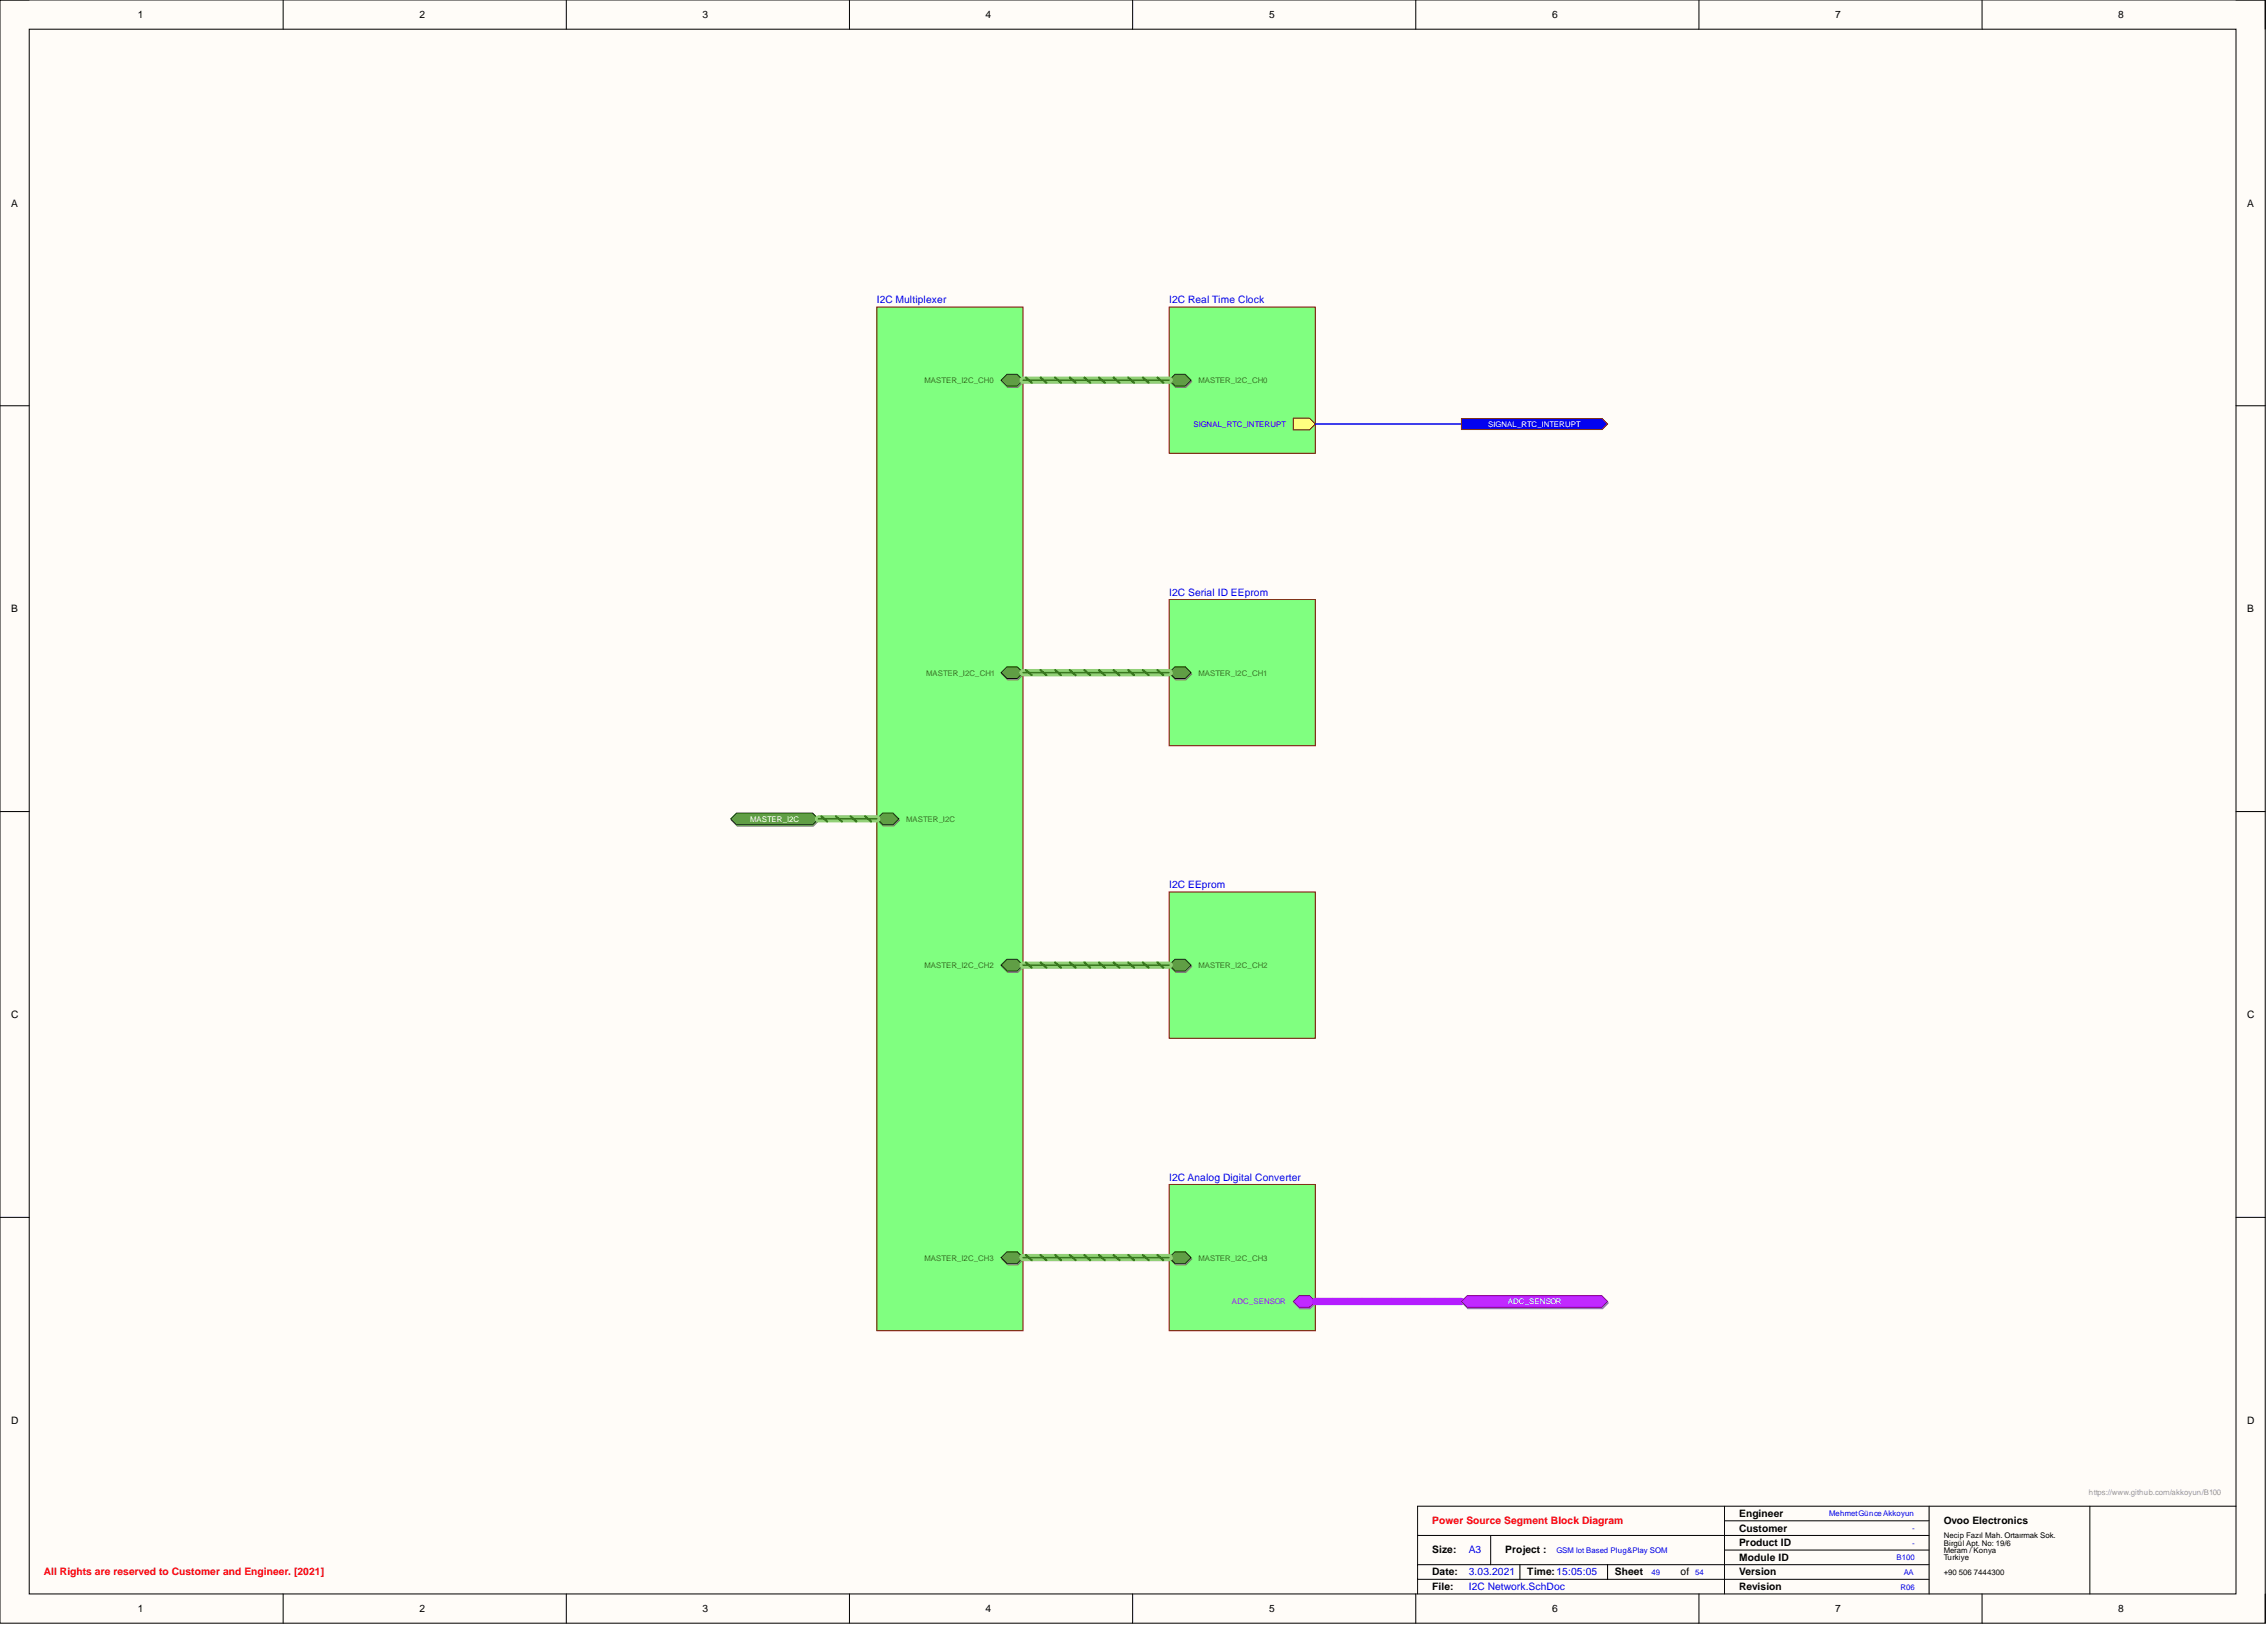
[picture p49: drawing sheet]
<svg xmlns="http://www.w3.org/2000/svg" width="393mm" height="282mm" viewBox="0 0 393 282" stroke-linecap="round" stroke-linejoin="round" font-family="sans-serif">
<defs><g id="words">
<g font-size="1.8">
<text x="23.9" y="3.1">1</text>
<text x="72.8" y="3.1">2</text>
<text x="121.9" y="3.1">3</text>
<text x="171" y="3.1">4</text>
<text x="220.2" y="3.1">5</text>
<text x="269.3" y="3.1">6</text>
<text x="318.4" y="3.1">7</text>
<text x="367.5" y="3.1">8</text>
<text x="1.9" y="35.8">A</text>
<text x="389.9" y="35.8">A</text>
<text x="1.9" y="106.2">B</text>
<text x="389.9" y="106.2">B</text>
<text x="1.9" y="176.6">C</text>
<text x="389.9" y="176.6">C</text>
<text x="1.9" y="247">D</text>
<text x="389.9" y="247">D</text>
<text x="301.8" y="263.1">Engineer</text>
<text x="248.5" y="269.5">Size:</text>
<text x="261.2" y="269.5">Project :</text>
<text x="301.8" y="265.7">Customer</text>
<text x="301.8" y="268.2">Product ID</text>
<text x="337.3" y="264.4">Ovoo Electronics</text>
<text x="248.5" y="273.3">Date:</text>
<text x="248.5" y="275.8">File:</text>
<text x="265" y="273.3">Time:15:05:05</text>
<text x="280.2" y="273.3">Sheet</text>
<text x="291.6" y="273.3">of</text>
<text x="301.8" y="270.7">Module ID</text>
<text x="301.8" y="273.3">Version</text>
<text x="301.8" y="275.8">Revision</text>
<text x="23.9" y="279.6">1</text>
<text x="72.8" y="279.6">2</text>
<text x="121.9" y="279.6">3</text>
<text x="171" y="279.6">4</text>
<text x="220.2" y="279.6">5</text>
<text x="269.3" y="279.6">6</text>
<text x="318.4" y="279.6">7</text>
<text x="367.5" y="279.6">8</text>
</g>
<g font-size="1.8" fill="#00f">
<text x="152.1" y="52.6">I2C Multiplexer</text>
<text x="202.9" y="52.6">I2C Real Time Clock</text>
<text x="202.9" y="103.3">I2C Serial ID EEprom</text>
<text x="202.9" y="154">I2C EEprom</text>
<text x="202.9" y="204.8">I2C Analog Digital Converter</text>
<text x="254.8" y="269.5">A3</text>
<text x="254.8" y="273.3">3.03.2021</text>
<text x="254.8" y="275.8">I2C Network.SchDoc</text>
</g>
<g font-size="1.8" fill="#f00">
<text x="248.5" y="264.4">Power Source Segment Block Diagram</text>
<text x="7.6" y="273.3">All Rights are reserved to Customer and Engineer. [2021]</text>
</g>
<g font-size="1.4" fill="#38761d">
<text x="160.4" y="66.5">MASTER_I2C_CH0</text>
<text x="207.9" y="66.5">MASTER_I2C_CH0</text>
<text x="160.7" y="117.2">MASTER_I2C_CH1</text>
<text x="207.9" y="117.2">MASTER_I2C_CH1</text>
<text x="157.2" y="142.6">MASTER_I2C</text>
<text x="160.4" y="167.9">MASTER_I2C_CH2</text>
<text x="207.9" y="167.9">MASTER_I2C_CH2</text>
<text x="160.4" y="218.6">MASTER_I2C_CH3</text>
<text x="207.9" y="218.6">MASTER_I2C_CH3</text>
</g>
<g font-size="1.4" fill="#00f">
<text x="207.1" y="74.1">SIGNAL_RTC_INTERUPT</text>
<text x="317.4" y="263">MehmetGünce Akkoyun</text>
<text x="270.1" y="269.4">GSM Iot Based Plug&amp;Play SOM</text>
<text x="331.8" y="265.6">-</text>
<text x="331.8" y="268.1">-</text>
<text x="286.5" y="273.2">49</text>
<text x="294.1" y="273.2">54</text>
<text x="329.1" y="270.6">B100</text>
<text x="329.7" y="275.7">R06</text>
<text x="330.3" y="273.2">AA</text>
</g>
<g font-size="1.4" fill="#fff">
<text x="258.2" y="74.1">SIGNAL_RTC_INTERUPT</text>
<text x="130.2" y="142.6">MASTER_I2C</text>
<text x="261.6" y="226.3">ADC_SENSOR</text>
</g>
<text font-size="1.4" fill="#90f" x="213.8" y="226.3">ADC_SENSOR</text>
<text font-size="1.4" fill="#999" x="362.4" y="259.2">https://www.github.com/akkoyun/B100</text>
<g font-size="1.4">
<text x="337.3" y="266.8">Necip Fazıl Mah. Ortaırmak Sok.</text>
<text x="337.3" y="268.1">Birgül Apt. No: 19/6</text>
<text x="337.3" y="269.4">Meram / Konya</text>
<text x="337.3" y="270.6">Turkiye</text>
<text x="337.3" y="273.2">+90 506 7444300</text>
</g>
</g></defs>
<path d="M0 0h393v281.6h-393z" fill-rule="evenodd" fill="#fffcf8"/>
<path d="M0 0h393v281.6h-393z" fill="none" stroke="#000" stroke-width=".17"/>
<path d="M5.1 5.1h382.9v271.4h-382.9z" fill-rule="evenodd" fill="#fffcf8"/>
<g fill="none" stroke="#000" stroke-width=".17">
<path d="M0 0h5.1M49.1 0v5.1M98.3 0v5.1M147.4 0v5.1M196.5 0v5.1M245.7 0v5.1M294.8 0v5.1M343.9 0v5.1M388 0h5v5.1M5.1 5.1h382.9v271.4h-382.9zM0 70.4h5.1M388 70.4h5"/>
<path d="M0 140.8h5.1M388 140.8h5M0 211.2h5.1M388 211.2h5M49.1 276.5v5.1M98.3 276.5v5.1M147.4 276.5v5.1M196.5 276.5v5.1M245.7 276.5v5.1M246 266.3h88.7M246 271.4h88.7M246 273.9h88.7"/>
<path d="M258.6 266.3v5.1M263.7 271.4v2.5M278.9 271.4v2.5M294.8 276.5v5.1M299.2 263.8h35.5M299.2 268.9h35.5M299.2 261.3v15.2M334.7 261.3v15.2M343.9 276.5v5.1M362.6 261.3v15.2M388 261.3h-142v15.2M393 276.5v5.1"/>
</g>
<path d="M152.1 53.3h25.4v177.5h-25.4z" fill-rule="evenodd" fill="#80ff80"/>
<path d="M152.1 53.3h25.4v177.5h-25.4z" fill="none" stroke="#800000" stroke-width=".17"/>
<path d="M174.8 115.9h1.8l1 1-1 1h-1.8l-1-1z" fill-rule="evenodd" fill="#8ba480"/>
<path d="M174.8 115.9h1.8l1 1-1 1h-1.8l-1-1z" fill="none" stroke="#77906c" stroke-width=".17"/>
<path d="M174.7 115.7h1.8l1 1-1 1h-1.8l-1-1z" fill-rule="evenodd" fill="#609e45"/>
<path d="M174.7 115.7h1.8l1 1-1 1h-1.8l-1-1z" fill="none" stroke="#003a00" stroke-width=".17"/>
<path d="M174.8 166.6h1.8l1 1.1-1 1h-1.8l-1-1z" fill-rule="evenodd" fill="#8ba480"/>
<path d="M174.8 166.6h1.8l1 1.1-1 1h-1.8l-1-1z" fill="none" stroke="#77906c" stroke-width=".17"/>
<path d="M174.7 166.4h1.8l1 1-1 1h-1.8l-1-1z" fill-rule="evenodd" fill="#609e45"/>
<path d="M174.7 166.4h1.8l1 1-1 1h-1.8l-1-1z" fill="none" stroke="#003a00" stroke-width=".17"/>
<path d="M174.8 217.4h1.8l1 1-1 1h-1.8l-1-1z" fill-rule="evenodd" fill="#8ba480"/>
<path d="M174.8 217.4h1.8l1 1-1 1h-1.8l-1-1z" fill="none" stroke="#77906c" stroke-width=".17"/>
<path d="M174.7 217.1h1.8l1 1-1 1.1h-1.8l-1-1.1z" fill-rule="evenodd" fill="#609e45"/>
<path d="M174.7 217.1h1.8l1 1-1 1.1h-1.8l-1-1.1z" fill="none" stroke="#003a00" stroke-width=".17"/>
<path d="M174.8 65.2h1.8l1 1-1 1h-1.8l-1-1z" fill-rule="evenodd" fill="#8ba480"/>
<path d="M174.8 65.2h1.8l1 1-1 1h-1.8l-1-1z" fill="none" stroke="#77906c" stroke-width=".17"/>
<path d="M174.7 64.9h1.8l1 1-1 1.1h-1.8l-1-1.1z" fill-rule="evenodd" fill="#609e45"/>
<path d="M174.7 64.9h1.8l1 1-1 1.1h-1.8l-1-1.1z" fill="none" stroke="#003a00" stroke-width=".17"/>
<path d="M153.3 141.3h1.8l1 1-1 1h-1.8l-1-1z" fill-rule="evenodd" fill="#8ba480"/>
<path d="M153.3 141.3h1.8l1 1-1 1h-1.8l-1-1z" fill="none" stroke="#77906c" stroke-width=".17"/>
<path d="M153.2 141h1.7l1 1-1 1.1h-1.7l-1.1-1.1z" fill-rule="evenodd" fill="#609e45"/>
<path d="M153.2 141h1.7l1 1-1 1.1h-1.7l-1.1-1.1z" fill="none" stroke="#003a00" stroke-width=".17"/>
<path d="M202.9 53.3h25.3v25.3h-25.3z" fill-rule="evenodd" fill="#80ff80"/>
<path d="M202.9 53.3h25.3v25.3h-25.3z" fill="none" stroke="#800000" stroke-width=".17"/>
<path d="M224.4 72.5h2.8l1 1.1-1 1h-2.8z" fill-rule="evenodd" fill="#ffff80"/>
<path d="M224.4 72.5h2.8l1 1.1-1 1h-2.8z" fill="none" stroke="#800000" stroke-width=".17"/>
<path d="M204 65.2h1.8l1 1-1 1h-1.8l-1-1z" fill-rule="evenodd" fill="#8ba480"/>
<path d="M204 65.2h1.8l1 1-1 1h-1.8l-1-1z" fill="none" stroke="#77906c" stroke-width=".17"/>
<path d="M203.9 64.9h1.7l1.1 1-1.1 1.1h-1.7l-1-1.1z" fill-rule="evenodd" fill="#609e45"/>
<path d="M203.9 64.9h1.7l1.1 1-1.1 1.1h-1.7l-1-1.1z" fill="none" stroke="#003a00" stroke-width=".17"/>
<path d="M202.9 104h25.3v25.4h-25.3z" fill-rule="evenodd" fill="#80ff80"/>
<path d="M202.9 104h25.3v25.4h-25.3z" fill="none" stroke="#800000" stroke-width=".17"/>
<path d="M204 115.9h1.8l1 1-1 1h-1.8l-1-1z" fill-rule="evenodd" fill="#8ba480"/>
<path d="M204 115.9h1.8l1 1-1 1h-1.8l-1-1z" fill="none" stroke="#77906c" stroke-width=".17"/>
<path d="M203.9 115.7h1.7l1.1 1-1.1 1h-1.7l-1-1z" fill-rule="evenodd" fill="#609e45"/>
<path d="M203.9 115.7h1.7l1.1 1-1.1 1h-1.7l-1-1z" fill="none" stroke="#003a00" stroke-width=".17"/>
<path d="M202.9 154.7h25.3v25.4h-25.3z" fill-rule="evenodd" fill="#80ff80"/>
<path d="M202.9 154.7h25.3v25.4h-25.3z" fill="none" stroke="#800000" stroke-width=".17"/>
<path d="M204 166.6h1.8l1 1.1-1 1h-1.8l-1-1z" fill-rule="evenodd" fill="#8ba480"/>
<path d="M204 166.6h1.8l1 1.1-1 1h-1.8l-1-1z" fill="none" stroke="#77906c" stroke-width=".17"/>
<path d="M203.9 166.4h1.7l1.1 1-1.1 1h-1.7l-1-1z" fill-rule="evenodd" fill="#609e45"/>
<path d="M203.9 166.4h1.7l1.1 1-1.1 1h-1.7l-1-1z" fill="none" stroke="#003a00" stroke-width=".17"/>
<path d="M202.9 205.5h25.3v25.3h-25.3z" fill-rule="evenodd" fill="#80ff80"/>
<path d="M202.9 205.5h25.3v25.3h-25.3z" fill="none" stroke="#800000" stroke-width=".17"/>
<path d="M204 217.4h1.8l1 1-1 1h-1.8l-1-1z" fill-rule="evenodd" fill="#8ba480"/>
<path d="M204 217.4h1.8l1 1-1 1h-1.8l-1-1z" fill="none" stroke="#77906c" stroke-width=".17"/>
<path d="M203.9 217.1h1.7l1.1 1-1.1 1.1h-1.7l-1-1.1z" fill-rule="evenodd" fill="#609e45"/>
<path d="M203.9 217.1h1.7l1.1 1-1.1 1.1h-1.7l-1-1.1z" fill="none" stroke="#003a00" stroke-width=".17"/>
<path d="M225.6 225h1.7l1 1-1 1h-1.7l-1.1-1z" fill-rule="evenodd" fill="#b274ca"/>
<path d="M225.6 225h1.7l1 1-1 1h-1.7l-1.1-1z" fill="none" stroke="#9e60b6" stroke-width=".17"/>
<path d="M225.4 224.7h1.8l1 1.1-1 1h-1.8l-1-1z" fill-rule="evenodd" fill="#c128ff"/>
<path d="M225.4 224.7h1.8l1 1.1-1 1h-1.8l-1-1z" fill="none" stroke="#5d009b" stroke-width=".17"/>
<path d="M127.9 141.3h13.2l1 1-1 1h-13.2l-1-1z" fill-rule="evenodd" fill="#8ba480"/>
<path d="M127.9 141.3h13.2l1 1-1 1h-13.2l-1-1z" fill="none" stroke="#77906c" stroke-width=".17"/>
<path d="M127.8 141h13.2l1 1-1 1h-13.2l-1-1z" fill-rule="evenodd" fill="#609e45"/>
<path d="M127.8 141h13.2l1 1-1 1h-13.2l-1-1z" fill="none" stroke="#003a00" stroke-width=".17"/>
<path d="M177.5 65.9h25.4M177.5 116.7h25.4M142 142h10.1M177.5 167.4h25.4M177.5 218.1h25.4" fill="none" stroke="#92d077" stroke-width="1.3"/>
<g fill="none" stroke="#38761d" stroke-width=".38">
<path d="M178 65.5l1 .9M180.5 65.5l1.1 .9M183.1 65.5l1 .9M185.6 65.5l1 .9M188.2 65.5l1 .9M190.7 65.5l1 .9M193.2 65.5l1 .9M195.8 65.5l1 .9M198.3 65.5l1 .9M200.8 65.5l1 .9M178 116.2l1 .9M180.5 116.2l1.1 .9"/>
<path d="M183.1 116.2l1 .9M185.6 116.2l1 .9M188.2 116.2l1 .9M190.7 116.2l1 .9M193.2 116.2l1 .9M195.8 116.2l1 .9M198.3 116.2l1 .9M200.8 116.2l1 .9M142.5 141.6l1 .9M145 141.6l1.1 .9M147.6 141.6l1 .9M150.1 141.6l1 .9"/>
<path d="M178 167l1 .9M180.5 167l1.1 .9M183.1 167l1 .9M185.6 167l1 .9M188.2 167l1 .9M190.7 167l1 .9M193.2 167l1 .9M195.8 167l1 .9M198.3 167l1 .9M200.8 167l1 .9M178 217.7l1 .9M180.5 217.7l1.1 .9"/>
<path d="M183.1 217.7l1 .9M185.6 217.7l1 .9M188.2 217.7l1 .9M190.7 217.7l1 .9M193.2 217.7l1 .9M195.8 217.7l1 .9M198.3 217.7l1 .9M200.8 217.7l1 .9"/>
</g>
<path d="M177.5 65.9h25.4M177.5 116.7h25.4M142 142h10.1M177.5 167.4h25.4M177.5 218.1h25.4" fill="none" stroke="#38761d" stroke-width=".25"/>
<path d="M228.2 225.8h25.4" fill="none" stroke="#b71eff" stroke-width="1.3"/>
<path d="M228.7 225.3l1 .9M231.3 225.3l1 .9M233.8 225.3l1 .9M236.3 225.3l1 .9M238.9 225.3l1 .9M241.4 225.3l1 .9M243.9 225.3l1.1 .9M246.5 225.3l1 .9M249 225.3l1 .9M251.5 225.3l1.1 .9" fill="none" stroke="#90f" stroke-width=".38"/>
<path d="M228.2 225.8h25.4" fill="none" stroke="#90f" stroke-width=".25"/>
<path d="M228.2 73.6h25.4" fill="none" stroke="#00f" stroke-width=".25"/>
<path d="M253.6 72.6h24.4l.9 1-.9 .9h-24.4z" fill-rule="evenodd" fill="#00f"/>
<path d="M253.6 72.6h24.4l.9 1-.9 .9h-24.4z" fill="none" stroke="#800000" stroke-width=".17"/>
<path d="M253.7 226l1-1h23.4l1 1-1 1h-23.4z" fill-rule="evenodd" fill="#b274ca"/>
<path d="M253.7 226l1-1h23.4l1 1-1 1h-23.4z" fill="none" stroke="#9e60b6" stroke-width=".17"/>
<path d="M253.6 225.8l1-1h23.3l1 1-1 1h-23.3z" fill-rule="evenodd" fill="#c128ff"/>
<path d="M253.6 225.8l1-1h23.3l1 1-1 1h-23.3z" fill="none" stroke="#5d009b" stroke-width=".17"/>
<use href="#words"/>
</svg>
